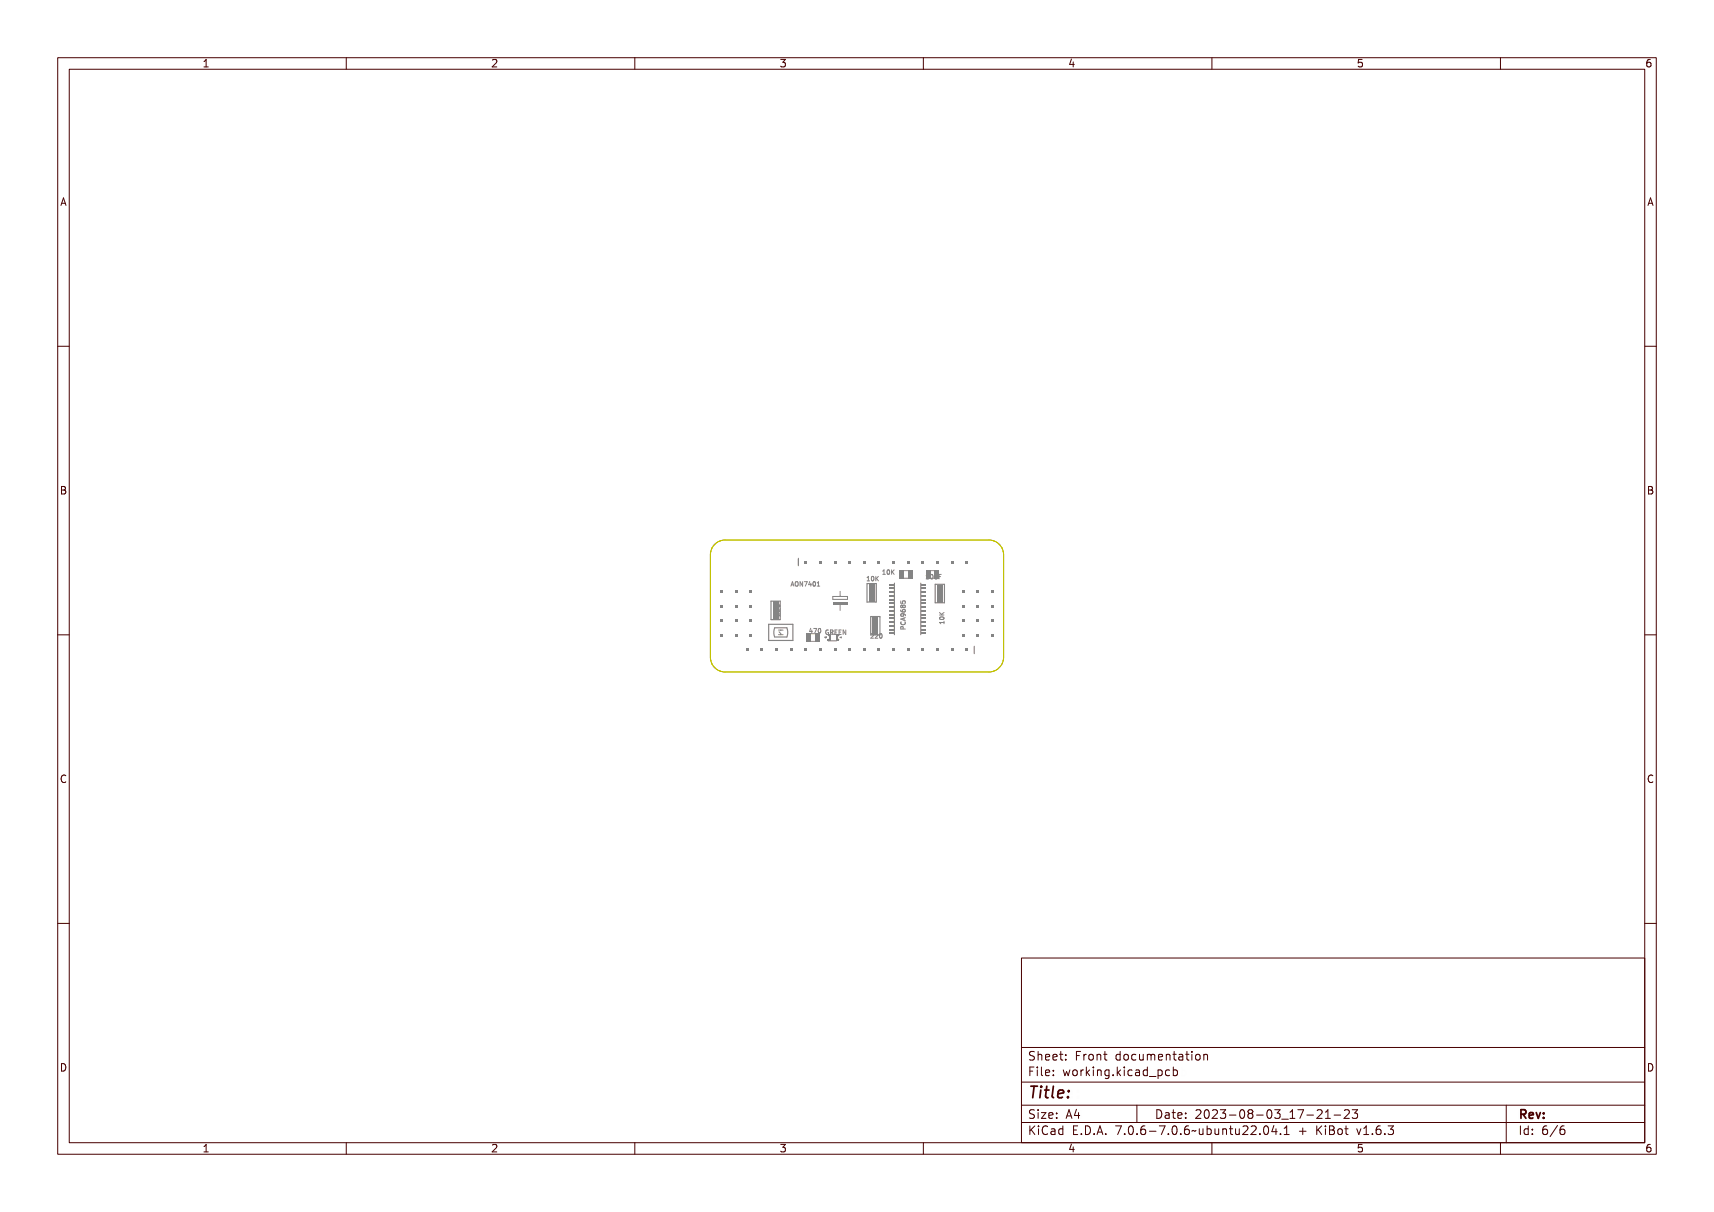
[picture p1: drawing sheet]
<svg xmlns="http://www.w3.org/2000/svg" width="297mm" height="210mm" viewBox="0 0 297 210" stroke-linecap="round" stroke-linejoin="round" font-family="sans-serif">
<defs><g id="words">
<text font-size="2.7" fill="#480000" x="178" y="190.3">Title:</text>
<g font-size="2" fill="#480000">
<text x="178" y="183.7">Sheet: Front documentation</text>
<text x="178" y="186.5">File: working.kicad_pcb</text>
<text x="178" y="193.9">Size: A4</text>
<text x="178" y="196.6">KiCad E.D.A. 7.0.6-7.0.6~ubuntu22.04.1 + KiBot v1.6.3</text>
<text x="200" y="193.9">Date: 2023-08-03_17-21-23</text>
<text x="263" y="196.6">Id: 6/6</text>
<text x="263" y="193.9">Rev:</text>
</g>
<g font-size="1.7" fill="#480000">
<text x="35" y="11.7">1</text>
<text x="85" y="11.7">2</text>
<text x="135" y="11.7">3</text>
<text x="185" y="11.7">4</text>
<text x="235" y="11.7">5</text>
<text x="285" y="11.7">6</text>
<text x="10.5" y="35.7">A</text>
<text x="285.5" y="35.7">A</text>
<text x="10.5" y="85.6">B</text>
<text x="285.5" y="85.6">B</text>
<text x="10.5" y="135.7">C</text>
<text x="285.5" y="135.7">C</text>
<text x="10.5" y="185.6">D</text>
<text x="285.5" y="185.6">D</text>
<text x="35" y="199.7">1</text>
<text x="85" y="199.7">2</text>
<text x="135" y="199.7">3</text>
<text x="185" y="199.7">4</text>
<text x="235" y="199.7">5</text>
<text x="285" y="199.7">6</text>
</g>
<g font-size="1" fill="#848484">
<text x="137.9" y="101.6">AON7401</text>
<text x="150.1" y="100.7">10K</text>
<text x="153.2" y="99.6">10K</text>
<text x="160.3" y="100.3">10uF</text>
<text x="140.1" y="109.7">470</text>
<text x="142.9" y="110">GREEN</text>
<text x="151.2" y="110.6">220</text>
<text x="156.9" y="108.3" transform="rotate(-90 156.9 108.3)">PCA9685</text>
<text x="163.6" y="108.3" transform="rotate(-90 163.6 108.3)">10K</text>
</g>
</g></defs>
<g fill="none" stroke="#848484" stroke-width=".17">
<path d="M150.2 100l.3-.1v.7l.1 .1h-.4l.2-.1v-.6l-.2 .1zM151.4 99.9h.1v.4l.4-.4-.3 .3 .3 .5h-.1l-.2-.4-.1 .4h-.1zM153 99.5h.4M153 98.9v.1M153.3 98.8h.3v.7l.2 .1h-.4l.1-.1v-.6h-.2zM154 98.9l.1-.1a.37 .37 0 0 1 .3 .4 .37 .37 0 0 1-.3 .3l-.2-.2zM154.1 98.9a.31 .31 0 0 1 .2 .3 .31 .31 0 0 1-.2 .3zM154.5 98.8h.2v.3l.4-.3-.3 .3 .3 .5h-.1l-.3-.4v.4h-.2zM160.4 99.6h.3v.7h.2h-.4h.1v-.6h-.2zM161.1 99.7v-.1a.37 .37 0 0 1 .4 .4 .37 .37 0 0 1-.4 .3l-.1-.2zM161.2 99.7a.31 .31 0 0 1 .2 .3 .31 .31 0 0 1-.2 .3zM161.7 99.8h.1l.1 .5 .1-.1v-.4h.1v.5h-.1a.18 .18 0 0 1-.2 .1 .18 .18 0 0 1-.1-.3z"/>
<path d="M162.3 99.6h.5l-.4 .1v.2h.3l-.3 .1v.3h-.1zM134.4 104.9a.38 .38 0 0 1 .4-.2 .38 .38 0 0 1 .3 .4 .38 .38 0 0 1-.4 .2 .38 .38 0 0 1-.3-.4zM134.4 106.4h.3l.4 .3 .1-.4v.5l-.6-.4-.1 .1v.3h-.1zM134.4 105.8l.3-.1 .4 .3 .1-.3v.5l-.6-.4-.1 .1v.3h-.1zM134.5 105.1h.5l.2 .1a.37 .37 0 0 1-.4 .3 .37 .37 0 0 1-.4-.3zM134.5 105.2a.34 .34 0 0 1 .6 .2 .34 .34 0 0 1-.6-.2zM135.1 106.2v.5l-.5-.5-.2 .2v.3M135.1 105.5v.5l-.5-.5-.2 .1v.3M137.1 101.6l.2-.8 .3 .8M137.1 101.3h.4M138.1 100.8h.2l.2 .8-.2-.2h-.2l-.2 .2zM138.2 100.9l.1 .4h-.2z"/>
<path d="M138.6 100.9h.1a.36 .36 0 0 1 .4 .3 .36 .36 0 0 1-.4 .4l-.1-.2zM138.8 100.9a.3 .3 0 0 1 .2 .3 .3 .3 0 0 1-.2 .3zM139.2 100.8h.1l.3 .7v-.7h.1v.8h-.2l-.2-.6v.6h-.1zM139.8 100.8h.5l-.3 .8h-.1l.3-.7zM140.5 108.9h.1v.5h.1l-.1 .3h-.1v-.2h-.3zM140.5 109v.4h-.2zM140.7 100.8h.1v.5h.1l-.1 .3-.1-.2h-.3zM140.7 100.9v.4h-.2zM140.8 108.9h.5l-.3 .8h-.1l.3-.7zM141.1 100.9h.1a.36 .36 0 0 1 .3 .3 .36 .36 0 0 1-.3 .4l-.1-.2zM141.2 100.9a.31 .31 0 0 1 .2 .3 .31 .31 0 0 1-.2 .3zM141.5 109h.1a.37 .37 0 0 1 .3 .3 .37 .37 0 0 1-.3 .4l-.1-.2z"/>
<path d="M141.6 109a.31 .31 0 0 1 .2 .3 .31 .31 0 0 1-.2 .3zM141.7 100.9l.3-.1v.7l.1 .1h-.4l.2-.1v-.6l-.2 .1zM143 110.4v.1M143 110.4h.1M143 110.5h.1M143 110.4l.2 .1h-.1zM143 109.3l.3-.1 .2 .2a.27 .27 0 0 0-.4 .2 .27 .27 0 0 0 .3 .3l-.1-.3h.2v.3a.37 .37 0 0 1-.5-.1 .37 .37 0 0 1 0-.5zM143.2 110.4h.1M143.2 110.4l-.2 .1M143.6 109.2h.2a.21 .21 0 0 1 .3 .2 .21 .21 0 0 1-.2 .2l.3 .4-.4-.4h-.1v.4h-.1zM143.7 109.3h.1a.14 .14 0 0 1 .2 .1 .14 .14 0 0 1-.2 .2h-.1zM144.3 109.2h.4l-.3 .1v.2h.3l-.3 .1v.3l.3 .1h-.4z"/>
<path d="M144.9 109.2h.4l-.3 .1v.2h.3l-.3 .1v.3l.4 .1h-.5zM145.5 109.2h.1l.3 .6v-.6h.1v.8h-.1l-.3-.7v.7h-.1zM145.6 110.5l.2-.1v.2zM145.6 110.5l.2-.1zM145.7 110.4v.1M145.8 110.4l-.2 .1h.2M146.1 109.2l.5 .7v-.7M150.8 100l.1-.1a.37 .37 0 0 1 .4 .4 .37 .37 0 0 1-.4 .4l-.1-.2zM150.9 100a.31 .31 0 0 1 .3 .3 .31 .31 0 0 1-.3 .3zM151.2 109.9h.1a.29 .29 0 0 1 .4 .2 .29 .29 0 0 1-.3 .3l-.1 .1 .4 .1h-.5l.4-.5-.1-.2-.3 .1zM151.9 109.9a.29 .29 0 0 1 .4 .2 .29 .29 0 0 1-.2 .3l-.1 .1 .3 .1h-.4l.3-.5-.1-.2-.2 .1zM152.5 109.9h.1a.37 .37 0 0 1 .4 .3 .37 .37 0 0 1-.4 .4l-.1-.2z"/>
<path d="M152.6 109.9a.31 .31 0 0 1 .3 .3 .31 .31 0 0 1-.3 .3zM156.1 106.7l.8-.2-.2 .1v.3l.2 .2-.8-.3zM156.1 104.1l.1 .3h.2a.26 .26 0 0 1 .1-.4 .26 .26 0 0 1 .4 .2 .26 .26 0 0 1-.1 .3 .2 .2 0 0 0 0-.3 .2 .2 0 0 0-.3 0 .2 .2 0 0 0 0 .3h-.4zM156.2 105.3a.23 .23 0 0 0 .1 .3 .23 .23 0 0 0 .2 .1 .26 .26 0 0 1 .1-.4 .26 .26 0 0 1 .3 .1 .26 .26 0 0 1-.2 .3 .36 .36 0 0 1-.4 0 .36 .36 0 0 1-.1-.4zM156.2 108.6l-.1 .4h.8M156.2 107.2h.1a.27 .27 0 0 0 .2 .3 .27 .27 0 0 0 .3-.3h.1a.37 .37 0 0 1-.4 .4 .37 .37 0 0 1-.3-.4zM156.2 104.7h.2l.1 .1a.22 .22 0 0 1 .3-.1 .22 .22 0 0 1 0 .4 .22 .22 0 0 1-.3-.1 .21 .21 0 0 1-.3 .1 .21 .21 0 0 1 0-.4zM156.2 107.8h.3l.1 .3h.3v.1h-.8zM156.2 106a.39 .39 0 0 1 .5-.1 .39 .39 0 0 1 .2 .4h-.1a.22 .22 0 0 0 0-.2 .22 .22 0 0 0-.3-.1 .25 .25 0 0 1 0 .3 .25 .25 0 0 1-.3 0 .25 .25 0 0 1 0-.3zM156.2 106.8l.4-.1v.2zM156.3 107.9h.2v.2h-.3zM156.4 108.6l.1 .4"/>
<path d="M162.9 107.9h.6l.1-.2v.4l-.1-.1h-.6l.1 .1h-.1zM162.9 106.4l.3 .3 .4-.3v.1l-.4 .3h.4v.1h-.7v-.1h.3zM162.9 107.1h.5l.2 .1a.37 .37 0 0 1-.4 .4 .37 .37 0 0 1-.3-.4zM162.9 107.3a.34 .34 0 0 1 .6 .1 .34 .34 0 0 1-.6-.1z"/>
<circle cx="154.2" cy="99.2" r=".07"/>
<circle cx="161.3" cy="100" r=".07"/>
<circle cx="134.8" cy="105.3" r=".07"/>
<circle cx="141.3" cy="101.2" r=".07"/>
<circle cx="141.7" cy="109.3" r=".07"/>
<circle cx="151" cy="100.3" r=".07"/>
<circle cx="152.7" cy="110.2" r=".07"/>
<circle cx="156.3" cy="104.9" r=".13"/>
<circle cx="156.4" cy="106.2" r=".17"/>
<circle cx="156.6" cy="105.5" r=".17"/>
<circle cx="156.7" cy="104.9" r=".15"/>
<circle cx="163.2" cy="107.3" r=".07"/>
</g>
<path d="M138.3 96.7v1.3" fill="none" stroke="#848484" stroke-width=".2"/>
<g fill="#848484">
<path d="M139.4 97.1h.5v.5h-.5z" fill-rule="evenodd"/>
<path d="M141.9 97.1h.5v.5h-.5z" fill-rule="evenodd"/>
<path d="M144.4 97.1h.5v.5h-.5z" fill-rule="evenodd"/>
<path d="M147 97.1h.5v.5h-.5z" fill-rule="evenodd"/>
<path d="M149.5 97.1h.5v.5h-.5z" fill-rule="evenodd"/>
<path d="M152.1 97.1h.5v.5h-.5z" fill-rule="evenodd"/>
<path d="M154.6 97.1h.5v.5h-.5z" fill-rule="evenodd"/>
<path d="M157.1 97.1h.5v.5h-.5z" fill-rule="evenodd"/>
<path d="M159.7 97.1h.5v.5h-.5z" fill-rule="evenodd"/>
<path d="M162.2 97.1h.5v.5h-.5z" fill-rule="evenodd"/>
<path d="M164.8 97.1h.5v.5h-.5z" fill-rule="evenodd"/>
<path d="M167.3 97.1h.5v.5h-.5z" fill-rule="evenodd"/>
</g>
<path d="M150.2 101.1h1.6v3.2h-1.6z" fill="none" stroke="#848484" stroke-width=".2"/>
<path d="M150.5 101.2h1v3.1h-1z" fill-rule="evenodd" fill="#848484"/>
<path d="M162.1 101.2h1.6v3.2h-1.6z" fill="none" stroke="#848484" stroke-width=".2"/>
<path d="M162.4 101.3h1v3.1h-1z" fill-rule="evenodd" fill="#848484"/>
<path d="M156.6 98.9h.8M156.7 100.2h.7" fill="none" stroke="#848484" stroke-width=".17"/>
<g fill="#848484">
<path d="M155.9 98.8h.8v1.5h-.8z" fill-rule="evenodd"/>
<path d="M157.4 98.8h.7v1.5h-.7z" fill-rule="evenodd"/>
<path d="M124.8 109.8h.5v.5h-.5z" fill-rule="evenodd"/>
<path d="M127.3 109.8h.5v.5h-.5z" fill-rule="evenodd"/>
<path d="M129.8 109.8h.5v.5h-.5z" fill-rule="evenodd"/>
<path d="M124.8 107.3h.5v.5h-.5z" fill-rule="evenodd"/>
<path d="M127.3 107.3h.5v.5h-.5z" fill-rule="evenodd"/>
<path d="M129.8 107.3h.5v.5h-.5z" fill-rule="evenodd"/>
<path d="M124.8 104.8h.5v.5h-.5z" fill-rule="evenodd"/>
<path d="M127.3 104.8h.5v.5h-.5z" fill-rule="evenodd"/>
<path d="M129.8 104.8h.5v.5h-.5z" fill-rule="evenodd"/>
<path d="M124.8 102.2h.5v.5h-.5z" fill-rule="evenodd"/>
<path d="M127.3 102.2h.5v.5h-.5z" fill-rule="evenodd"/>
<path d="M129.8 102.2h.5v.5h-.5z" fill-rule="evenodd"/>
</g>
<path d="M133.2 108.2h4.2v2.8h-4.2zM134.2 108.8h2.1a2.09 2.09 0 0 1 0 1.6h-2.1a2.09 2.09 0 0 1 0-1.6zM150.9 110v-3.2h1.6v3.2" fill="none" stroke="#848484" stroke-width=".2"/>
<path d="M134.9 110h.8M134.9 109.2h.8M135 109.5l.3 .3v.2M135.3 109.2v.1" fill="none" stroke="#848484" stroke-width=".17"/>
<g fill="#848484">
<path d="M151.2 106.9h1v3.1h-1z" fill-rule="evenodd"/>
<path d="M171.7 102.2h.6v.5h-.6z" fill-rule="evenodd"/>
<path d="M169.2 102.2h.5v.5h-.5z" fill-rule="evenodd"/>
<path d="M166.7 102.2h.5v.5h-.5z" fill-rule="evenodd"/>
<path d="M171.7 104.8h.6v.5h-.6z" fill-rule="evenodd"/>
<path d="M169.2 104.8h.5v.5h-.5z" fill-rule="evenodd"/>
<path d="M166.7 104.8h.5v.5h-.5z" fill-rule="evenodd"/>
<path d="M171.7 107.3h.6v.5h-.6z" fill-rule="evenodd"/>
<path d="M169.2 107.3h.5v.5h-.5z" fill-rule="evenodd"/>
<path d="M166.7 107.3h.5v.5h-.5z" fill-rule="evenodd"/>
<path d="M171.7 109.8h.6v.5h-.6z" fill-rule="evenodd"/>
<path d="M169.2 109.8h.5v.5h-.5z" fill-rule="evenodd"/>
<path d="M166.7 109.8h.5v.5h-.5z" fill-rule="evenodd"/>
</g>
<path d="M168.8 112v1.3" fill="none" stroke="#848484" stroke-width=".2"/>
<g fill="#848484">
<path d="M167.3 112.4h.5v.5h-.5z" fill-rule="evenodd"/>
<path d="M164.8 112.4h.5v.5h-.5z" fill-rule="evenodd"/>
<path d="M162.2 112.4h.5v.5h-.5z" fill-rule="evenodd"/>
<path d="M159.7 112.4h.5v.5h-.5z" fill-rule="evenodd"/>
<path d="M157.1 112.4h.5v.5h-.5z" fill-rule="evenodd"/>
<path d="M154.6 112.4h.5v.5h-.5z" fill-rule="evenodd"/>
<path d="M152.1 112.4h.5v.5h-.5z" fill-rule="evenodd"/>
<path d="M149.5 112.4h.5v.5h-.5z" fill-rule="evenodd"/>
<path d="M147 112.4h.5v.5h-.5z" fill-rule="evenodd"/>
<path d="M144.4 112.4h.5v.5h-.5z" fill-rule="evenodd"/>
<path d="M141.9 112.4h.5v.5h-.5z" fill-rule="evenodd"/>
<path d="M139.4 112.4h.5v.5h-.5z" fill-rule="evenodd"/>
<path d="M136.8 112.4h.5v.5h-.5z" fill-rule="evenodd"/>
<path d="M134.3 112.4h.5v.5h-.5z" fill-rule="evenodd"/>
<path d="M131.7 112.4h.5v.5h-.5z" fill-rule="evenodd"/>
<path d="M129.2 112.4h.5v.5h-.5z" fill-rule="evenodd"/>
</g>
<path d="M161.2 98.9h.7" fill="none" stroke="#848484" stroke-width=".17"/>
<g fill="#848484">
<path d="M161.9 98.8h.8v1.5h-.8z" fill-rule="evenodd"/>
<path d="M160.5 98.8h.7v1.5h-.7z" fill-rule="evenodd"/>
</g>
<path d="M133.6 104.2h1.6v3.2h-1.6z" fill="none" stroke="#848484" stroke-width=".2"/>
<path d="M133.9 104.2h1v3.1h-1z" fill-rule="evenodd" fill="#848484"/>
<path d="M155 101v9M159.5 101v9" fill="none" stroke="#848484" stroke-width=".2"/>
<g fill="#848484">
<path d="M159.5 101.2h.9v.2h-.9z" fill-rule="evenodd"/>
<path d="M154.1 101.2h.9v.2h-.9z" fill-rule="evenodd"/>
<path d="M159.5 101.8h.9v.2h-.9z" fill-rule="evenodd"/>
<path d="M154.1 101.8h.9v.2h-.9z" fill-rule="evenodd"/>
<path d="M159.5 102.5h.9v.2h-.9z" fill-rule="evenodd"/>
<path d="M154.1 102.5h.9v.2h-.9z" fill-rule="evenodd"/>
<path d="M159.5 103.1h.9v.2h-.9z" fill-rule="evenodd"/>
<path d="M154.1 103.1h.9v.2h-.9z" fill-rule="evenodd"/>
<path d="M159.5 103.8h.9v.2h-.9z" fill-rule="evenodd"/>
<path d="M154.1 103.8h.9v.2h-.9z" fill-rule="evenodd"/>
<path d="M159.5 104.4h.9v.2h-.9z" fill-rule="evenodd"/>
<path d="M154.1 104.4h.9v.2h-.9z" fill-rule="evenodd"/>
<path d="M159.5 105.1h.9v.2h-.9z" fill-rule="evenodd"/>
<path d="M154.1 105.1h.9v.2h-.9z" fill-rule="evenodd"/>
<path d="M159.5 105.7h.9v.2h-.9z" fill-rule="evenodd"/>
<path d="M154.1 105.7h.9v.2h-.9z" fill-rule="evenodd"/>
<path d="M159.5 106.4h.9v.2h-.9z" fill-rule="evenodd"/>
<path d="M154.1 106.4h.9v.2h-.9z" fill-rule="evenodd"/>
<path d="M159.5 107h.9v.2h-.9z" fill-rule="evenodd"/>
<path d="M154.1 107h.9v.2h-.9z" fill-rule="evenodd"/>
<path d="M159.5 107.7h.9v.2h-.9z" fill-rule="evenodd"/>
<path d="M154.1 107.7h.9v.2h-.9z" fill-rule="evenodd"/>
<path d="M159.5 108.3h.9v.2h-.9z" fill-rule="evenodd"/>
<path d="M154.1 108.3h.9v.2h-.9z" fill-rule="evenodd"/>
<path d="M159.5 109h.9v.2h-.9z" fill-rule="evenodd"/>
<path d="M154.1 109h.9v.2h-.9z" fill-rule="evenodd"/>
<path d="M159.5 109.6h.9v.2h-.9z" fill-rule="evenodd"/>
<path d="M154.1 109.6h.9v.2h-.9z" fill-rule="evenodd"/>
</g>
<g fill="none" stroke="#848484" stroke-width=".17">
<path d="M143.5 110.1a.35 .35 0 0 1 .3 .4 .35 .35 0 0 1-.3 .3M143.5 111h1.4M145.4 110.1a.35 .35 0 0 0-.3 .4 .35 .35 0 0 0 .3 .3"/>
<circle cx="143.6" cy="110.9" r=".1"/>
</g>
<g fill="#848484">
<path d="M143.4 110.8l.1 .3z" fill-rule="evenodd"/>
<path d="M144.9 110.8h.5v.3h-.5z" fill-rule="evenodd"/>
<path d="M143.7 110.8h.2v.3h-.2z" fill-rule="evenodd"/>
<path d="M143.7 110.6h.2v.2h-.2z" fill-rule="evenodd"/>
<path d="M144.9 110.6h.3v.2h-.3z" fill-rule="evenodd"/>
<path d="M143.8 110.3h.1v.4h-.1z" fill-rule="evenodd"/>
<path d="M144.9 110.3h.2v.4h-.2z" fill-rule="evenodd"/>
</g>
<path d="M140.5 111.1h.8" fill="none" stroke="#848484" stroke-width=".17"/>
<g fill="#848484">
<path d="M141.2 109.7h.8v1.5h-.8z" fill-rule="evenodd"/>
<path d="M139.8 109.7h.7v1.5h-.7z" fill-rule="evenodd"/>
</g>
<path d="M144.3 103.4h2.6v.5h-2.6zM145.6 102.5v.9M145.6 104.8v1" fill="none" stroke="#848484" stroke-width=".17"/>
<path d="M144.3 104.4h2.6v.5h-2.6z" fill-rule="evenodd" fill="#848484"/>
<path d="M124.1 94.1l1-.5h.5h45.8a2.54 2.54 0 0 1 2.5 2.5v17.8a2.54 2.54 0 0 1-2.5 2.5h-45.8a2.54 2.54 0 0 1-2.5-2.5v-17.8a2.54 2.54 0 0 1 1-2z" fill="none" stroke="#c2c200" stroke-width=".17"/>
<g fill="none" stroke="#480000" stroke-width=".17">
<path d="M10 10h277v190h-277zM12 12h273v186h-273zM60 10v2M110 10v2M160 10v2M210 10v2M260 10v2M10 60h2M285 60h2M10 110h2M285 110h2M10 160h2"/>
<path d="M285 160h2M177 166h108v32h-108zM60 198v2M110 198v2M160 198v2M177 181.5h108M177 187.5h108M177 191.5h108M177 194.5h108M178.1 195.2h.2v.6l.6-.6h.3l-.6 .6 .6 .8h-.2l-.5-.7-.2 .2v.5h-.2zM178.2 185h.9v.2h-.7v.4h.6v.2h-.6v.7h-.2zM178.3 182.4l.5-.1h.2v.2a.31 .31 0 0 0-.5-.1 .31 .31 0 0 0 0 .5 .5 .5 0 0 1 .6 .6 .5 .5 0 0 1-.8 .2l-.1-.2a.34 .34 0 0 0 .4 .1 .34 .34 0 0 0 .1-.5 .47 .47 0 0 1-.5-.2 .47 .47 0 0 1 .1-.5z"/>
<path d="M178.3 192.5l.5-.1h.2v.2a.31 .31 0 0 0-.5-.1 .31 .31 0 0 0 0 .5 .5 .5 0 0 1 .6 .6 .5 .5 0 0 1-.8 .2l-.1-.2a.34 .34 0 0 0 .4 .1 .34 .34 0 0 0 .1-.5 .47 .47 0 0 1-.5-.2 .47 .47 0 0 1 .1-.5zM179.4 182.2h.2v.6a.35 .35 0 0 1 .4-.1 .35 .35 0 0 1 .2 .4v.6h-.2v-.8h-.4v.8h-.2zM179.5 185.4h.4v.9h.4v.2h-.9v-.2h.3v-.8h-.2zM179.5 192.8h.4v.9h.4v.1h-.9v-.1h.3v-.8h-.2zM179.5 195.6h.4v.9h.4v.1h-.9v-.1h.3v-.8h-.2zM179.7 184.9h.2v.3h-.2zM179.7 192.3h.2v.3h-.2zM179.7 195.1h.2v.3h-.2zM180.6 184.9h.4v1.3l.4 .1v.2l-.5-.2v-1.2h-.3zM180.6 192.8h.8v.1l-.6 .8h.6v.1h-.8v-.1l.6-.8h-.6zM180.7 182.8a.49 .49 0 0 1 .6-.1 .49 .49 0 0 1 .2 .5h-.8a.42 .42 0 0 0 .3 .4 .42 .42 0 0 0 .4-.1v.2a.6 .6 0 0 1-.8-.1 .6 .6 0 0 1 .1-.8zM180.7 195.4l.5-.2h.3v.2a.43 .43 0 0 0-.6 0 .43 .43 0 0 0-.2 .5 .43 .43 0 0 0 .2 .5 .43 .43 0 0 0 .6 0v.2a.66 .66 0 0 1-.8-.1 .66 .66 0 0 1-.1-.8z"/>
<path d="M180.8 182.9l.4-.1 .1 .3h-.6zM181.8 195.6h.2a.45 .45 0 0 1 .5 0 .45 .45 0 0 1 .1 .4v.6h-.1v-.1a.38 .38 0 0 1-.5 .2 .38 .38 0 0 1-.2-.5 .38 .38 0 0 1 .4-.2h.3a.35 .35 0 0 0-.3-.4 .35 .35 0 0 0-.4 .2zM181.9 182.8a.49 .49 0 0 1 .6-.1 .49 .49 0 0 1 .2 .5h-.8a.42 .42 0 0 0 .3 .4 .42 .42 0 0 0 .5-.1v.2a.6 .6 0 0 1-.9-.1 .6 .6 0 0 1 .1-.8zM181.9 185.5a.49 .49 0 0 1 .6-.1 .49 .49 0 0 1 .2 .5h-.8a.42 .42 0 0 0 .3 .4 .42 .42 0 0 0 .5-.1v.2a.6 .6 0 0 1-.9-.1 .6 .6 0 0 1 .1-.8zM181.9 192.9a.49 .49 0 0 1 .6-.1 .49 .49 0 0 1 .2 .5h-.8a.42 .42 0 0 0 .3 .4 .42 .42 0 0 0 .5-.1v.2a.6 .6 0 0 1-.9-.1 .6 .6 0 0 1 .1-.8zM182 196.2l.5-.1a.31 .31 0 0 1-.2 .4 .31 .31 0 0 1-.4-.1zM182 182.9l.4-.1 .1 .3h-.6zM182 185.6l.4-.1 .1 .3h-.6zM182 193l.4-.1 .1 .3h-.6zM183 195.7l.4-.2 .2 .2v-.6h.2v1.5h-.2v-.1a.42 .42 0 0 1-.5 .1 .42 .42 0 0 1-.2-.5zM183.2 195.8l.1-.1a.4 .4 0 0 1 .3 .4 .4 .4 0 0 1-.3 .4l-.2-.2zM183.2 182.3h.2v.4h.4v.1h-.4l.1 .8h.3v.1h-.2a.3 .3 0 0 1-.4-.3v-.6h-.3v-.1h.3z"/>
<path d="M183.3 185.4h.2v.3h-.2zM183.3 186.2h.2v.3h-.2zM183.3 192.8h.2v.3h-.2zM183.3 193.6h.2v.2h-.2zM184.5 182.7h.2v.3h-.2zM184.5 183.5h.2v.2h-.2zM185.2 185.4h.2l.2 .8 .1-.5h.2l.2 .5 .1-.8h.2l-.2 1.1h-.2l-.2-.7-.2 .7h-.1zM185.4 195.2h.9v.2h-.7v.4h.6v.2h-.6v.5h.7v.1h-.9zM185.7 192.4h.2l.5 1.4h-.2l-.1-.3h-.5l-.1 .3h-.2zM185.8 192.6l.2 .7h-.4zM186.6 182.3h.9v.2h-.7v.4h.6v.2h-.6v.6h-.2zM186.7 185.5a.52 .52 0 0 1 .8 .4 .52 .52 0 0 1-.8 .4l-.1-.4z"/>
<path d="M186.8 185.6l.1-.1a.39 .39 0 0 1 .4 .4 .39 .39 0 0 1-.4 .4l-.1-.2zM186.9 196.4h.2v.2h-.2zM187.1 192.4h.2v.9h.2v.2h-.2v.3h-.2v-.3h-.6v-.2zM187.1 192.6v.7h-.4zM187.8 195.2a.76 .76 0 0 1 .9 .7 .76 .76 0 0 1-.9 .7zM188 195.4a.57 .57 0 0 1 .5 .5 .57 .57 0 0 1-.5 .6zM188 182.7h.2v.2a.3 .3 0 0 1 .3-.3 .3 .3 0 0 1 .3 .3 .37 .37 0 0 0-.5-.1 .37 .37 0 0 0-.1 .4v.5h-.2zM188 185.4h.2v.2a.3 .3 0 0 1 .3-.3 .3 .3 0 0 1 .3 .3 .37 .37 0 0 0-.5-.1 .37 .37 0 0 0-.1 .4v.6h-.2zM189.1 184.9h.1v.9l.5-.4h.2l-.4 .4 .5 .7h-.2l-.4-.6-.2 .1v.5h-.1zM189.1 182.8a.52 .52 0 0 1 .8 .4 .52 .52 0 0 1-.8 .4l-.1-.4zM189.2 182.9l.1-.1a.39 .39 0 0 1 .4 .4 .39 .39 0 0 1-.4 .4l-.1-.2zM189.3 196.4h.3v.2h-.3z"/>
<path d="M190.2 182.7h.2v.1a.35 .35 0 0 1 .4-.1 .35 .35 0 0 1 .3 .4v.6h-.2l-.1-.8h-.3l-.1 .8h-.2zM190.3 185.4h.4v.9h.4v.2h-.9v-.2h.4v-.8h-.3zM190.5 195.2h.3l.4 1.4h-.2l-.1-.3h-.5l-.1 .3h-.2zM190.6 184.9h.1v.3h-.1zM190.6 195.4l.2 .7h-.4zM191.4 185.4h.2v.1a.35 .35 0 0 1 .4-.1 .35 .35 0 0 1 .3 .4v.7h-.2l-.1-.9h-.3l-.1 .9h-.2zM191.7 182.3h.1v.4h.4v.1h-.4l.1 .8h.3v.1h-.2a.3 .3 0 0 1-.3-.3v-.6h-.3v-.1h.3zM191.7 196.4h.3v.2h-.3zM192.7 185.5l.3-.2 .3 .2v-.1h.2v1a.53 .53 0 0 1-.8 .4v-.2a.36 .36 0 0 0 .4 .1 .36 .36 0 0 0 .2-.4l-.1 .1a.53 .53 0 0 1-.7-.3 .53 .53 0 0 1 .2-.6zM192.8 185.6l.1-.1a.39 .39 0 0 1 .4 .4 .39 .39 0 0 1-.4 .4l-.1-.2zM193.8 195.2h.9l-.5 1.4h-.2l.5-1.2h-.7zM193.9 182.8l.3-.2 .3 .2v-.6h.2v1.5h-.2v-.1a.42 .42 0 0 1-.6 .1 .42 .42 0 0 1-.1-.5z"/>
<path d="M194.1 182.8a.4 .4 0 0 1 .4 .4 .4 .4 0 0 1-.4 .4l-.2-.4zM194.1 186.2h.3v.3h-.3zM195.1 184.9h.2v.9l.4-.4h.3l-.5 .4 .5 .7h-.2l-.4-.6-.1 .1v.5h-.2zM195.1 182.8a.52 .52 0 0 1 .8 .4 .52 .52 0 0 1-.8 .4l-.1-.4zM195.2 182.9l.1-.1a.39 .39 0 0 1 .4 .4 .39 .39 0 0 1-.4 .4l-.1-.2zM195.3 196.4h.3v.2h-.3zM196.3 185.4h.5v.9h.3v.2h-.9v-.2h.4v-.8h-.3zM196.3 195.4a.5 .5 0 0 1 .7-.1 .5 .5 0 0 1 .1 .6 .52 .52 0 0 1-.4 .8 .52 .52 0 0 1-.5-.8zM196.4 182.8a.39 .39 0 0 1 .4-.2 .39 .39 0 0 1 .3 .3 .4 .4 0 0 0-.6 0 .4 .4 0 0 0 0 .6 .4 .4 0 0 0 .6 0 .41 .41 0 0 1-.4 .3 .41 .41 0 0 1-.4-.3v-.5zM196.5 195.4a.57 .57 0 0 1 .4 .9l-.3 .2a.86 .86 0 0 1-.1-1.1zM196.6 184.9h.2v.3h-.2zM197 191.5v3"/>
<path d="M197.4 182.7h.2v.8l.2 .1 .3-.2v-.7h.2v1h-.2v-.1a.35 .35 0 0 1-.4 .2 .35 .35 0 0 1-.3-.5zM197.6 185.5a.39 .39 0 0 1 .4-.2 .39 .39 0 0 1 .3 .3 .4 .4 0 0 0-.6 0 .4 .4 0 0 0 0 .6 .4 .4 0 0 0 .6 0 .41 .41 0 0 1-.4 .3 .41 .41 0 0 1-.4-.3v-.5zM197.7 196.4h.3v.2h-.3zM198.6 182.7h.1l.2-.1a.22 .22 0 0 0 .2 .2 .22 .22 0 0 0 .2-.2l.2 .3 .1 .8h-.2v-.8l-.1-.1-.2 .1v.8h-.1v-.8l-.2-.1-.1 .1v.8h-.1zM198.7 185.4h.1a.45 .45 0 0 1 .5 0 .45 .45 0 0 1 .2 .4v.7h-.2v-.2a.38 .38 0 0 1-.5 .2 .38 .38 0 0 1-.2-.5 .38 .38 0 0 1 .5-.2h.2a.35 .35 0 0 0-.3-.4 .35 .35 0 0 0-.3 .2zM198.7 195.4l.5-.2h.2v.2a.43 .43 0 0 0-.5 0 .43 .43 0 0 0-.1 .5 .48 .48 0 0 1 .7 0 .48 .48 0 0 1-.1 .7 .48 .48 0 0 1-.7-.1l-.1-.6zM198.8 186l.5-.1a.31 .31 0 0 1-.1 .4 .31 .31 0 0 1-.4-.1zM198.9 195.9a.29 .29 0 0 1 .4 .1 .29 .29 0 0 1-.1 .4 .29 .29 0 0 1-.4-.1zM199.9 185.5l.3-.2 .3 .2v-.6h.2v1.6h-.2v-.2a.42 .42 0 0 1-.5 .1 .42 .42 0 0 1-.2-.5zM199.9 182.8a.49 .49 0 0 1 .6-.1 .49 .49 0 0 1 .2 .5h-.7a.42 .42 0 0 0 .2 .4 .42 .42 0 0 0 .5-.1v.2a.6 .6 0 0 1-.8-.1 .6 .6 0 0 1 0-.8zM200 196h.5v.2h-.5zM200 185.6l.1-.1a.39 .39 0 0 1 .4 .4 .39 .39 0 0 1-.4 .4l-.1-.2z"/>
<path d="M200.1 182.9l.3-.1 .2 .3h-.6zM200.1 192.4a.76 .76 0 0 1 1 .7 .76 .76 0 0 1-1 .7zM200.3 192.6a.57 .57 0 0 1 .6 .5 .57 .57 0 0 1-.6 .6zM200.9 186.8l1.2 .1zM201 195.2h.9l-.5 1.4h-.2l.5-1.2h-.7zM201.1 182.7h.1v.1a.35 .35 0 0 1 .5-.1 .35 .35 0 0 1 .2 .4v.6h-.2v-.8h-.4l-.1 .8h-.1zM201.4 192.8h.2a.45 .45 0 0 1 .5 0 .45 .45 0 0 1 .1 .4v.6h-.1v-.1a.38 .38 0 0 1-.5 .2 .38 .38 0 0 1-.2-.5 .38 .38 0 0 1 .4-.2h.3a.35 .35 0 0 0-.3-.4 .35 .35 0 0 0-.4 .2zM201.6 193.4l.5-.1a.31 .31 0 0 1-.2 .4 .31 .31 0 0 1-.4-.1zM202.2 185.4h.2v.1a.46 .46 0 0 1 .6 0 .46 .46 0 0 1 .1 .6 .39 .39 0 0 1-.2 .4 .39 .39 0 0 1-.5-.2v.6h-.2zM202.5 182.3h.2v.4h.4v.1h-.4v.8h.4v.1h-.2a.3 .3 0 0 1-.4-.3v-.6h-.3v-.1h.3zM202.5 185.6l.1-.1a.4 .4 0 0 1 .4 .4 .4 .4 0 0 1-.4 .4l-.2-.2zM202.5 196.4h.3v.2h-.3z"/>
<path d="M202.8 192.4h.2v.4h.4v.1h-.4l.1 .8h.3v.1h-.2a.3 .3 0 0 1-.4-.3v-.6h-.3v-.1h.3zM203.5 182.7h.2a.45 .45 0 0 1 .4 0 .45 .45 0 0 1 .2 .4v.6h-.2v-.1a.38 .38 0 0 1-.5 .2 .38 .38 0 0 1-.2-.5 .38 .38 0 0 1 .5-.2h.2a.35 .35 0 0 0-.2-.4 .35 .35 0 0 0-.4 .2zM203.5 195.4a.5 .5 0 0 1 .7-.1 .5 .5 0 0 1 .1 .6 .52 .52 0 0 1-.4 .8 .52 .52 0 0 1-.5-.8zM203.6 185.5a.39 .39 0 0 1 .4-.2 .39 .39 0 0 1 .3 .3 .4 .4 0 0 0-.5 0 .4 .4 0 0 0 0 .6 .4 .4 0 0 0 .5 0 .41 .41 0 0 1-.4 .3 .41 .41 0 0 1-.4-.3v-.5zM203.7 183.3l.4-.1a.31 .31 0 0 1-.1 .4 .31 .31 0 0 1-.4-.1zM203.7 195.4a.57 .57 0 0 1 .4 .9l-.2 .2a.86 .86 0 0 1-.2-1.1zM203.9 192.9a.49 .49 0 0 1 .6-.1 .49 .49 0 0 1 .2 .5h-.8a.42 .42 0 0 0 .3 .4 .42 .42 0 0 0 .5-.1v.2a.6 .6 0 0 1-.9-.1 .6 .6 0 0 1 .1-.8zM204 193l.4-.1 .1 .3h-.6zM204.7 184.9h.1v.6a.45 .45 0 0 1 .7 0 .45 .45 0 0 1 0 .6 .39 .39 0 0 1-.2 .4 .39 .39 0 0 1-.5-.2v.2h-.1zM204.9 182.3h.2v.4h.4v.1h-.4v.8h.4v.1h-.2a.3 .3 0 0 1-.4-.3v-.6h-.3v-.1h.3zM204.9 185.6l.1-.1a.39 .39 0 0 1 .4 .4 .39 .39 0 0 1-.4 .4l-.1-.2zM204.9 196.4h.3v.2h-.3z"/>
<path d="M205.3 192.8h.2v.3h-.2zM205.3 193.6h.2v.2h-.2zM205.9 182.7h.5v.9h.3v.1h-.9v-.1h.4v-.8h-.3zM205.9 195.4l.5-.2h.2v.2a.43 .43 0 0 0-.5 0 .43 .43 0 0 0-.1 .5 .48 .48 0 0 1 .7 0 .48 .48 0 0 1-.1 .7 .48 .48 0 0 1-.7-.1l-.1-.6zM206.1 195.9a.29 .29 0 0 1 .4 .1 .29 .29 0 0 1-.1 .4 .29 .29 0 0 1-.4-.1zM206.2 182.2h.2v.3h-.2zM207 196l.3-.1 .5 .1 .2-.1a.38 .38 0 0 1-.7 .2l-.3 .1zM207.1 182.8a.52 .52 0 0 1 .8 .4 .52 .52 0 0 1-.8 .4l-.1-.4zM207.3 182.9l.1-.1a.39 .39 0 0 1 .4 .4 .39 .39 0 0 1-.4 .4l-.2-.2zM207.4 192.5a.53 .53 0 0 1 .8 .1 .53 .53 0 0 1-.3 .7l-.3 .4h.7v.1h-.9v-.1l.3-.4a.49 .49 0 0 0 .2-.7l-.5 .1zM208.3 182.7h.1v.1a.35 .35 0 0 1 .5-.1 .35 .35 0 0 1 .2 .4v.6h-.2v-.8h-.4l-.1 .8h-.1zM208.3 195.6h.1l.1 .8 .2 .1 .2-.2v-.7h.2v1h-.2v-.1a.35 .35 0 0 1-.4 .2 .35 .35 0 0 1-.2-.5z"/>
<path d="M208.7 192.6a.5 .5 0 0 1 .6-.1 .5 .5 0 0 1 .2 .6 .52 .52 0 0 1-.5 .8 .52 .52 0 0 1-.4-.8zM208.9 192.6a.57 .57 0 0 1 .4 .9l-.3 .2a.86 .86 0 0 1-.1-1.1zM209.5 195.1h.2v.6a.45 .45 0 0 1 .6-.1 .45 .45 0 0 1 .1 .7 .39 .39 0 0 1-.3 .4 .39 .39 0 0 1-.4-.2v.1h-.2zM209.7 195.8l.1-.1a.4 .4 0 0 1 .4 .4 .4 .4 0 0 1-.4 .4l-.1-.2zM209.8 192.5a.53 .53 0 0 1 .8 .1 .53 .53 0 0 1-.3 .7l-.3 .4h.7v.1h-.9v-.1l.3-.4a.49 .49 0 0 0 .2-.7l-.5 .1zM210 198v2M210.7 195.6h.2v.8l.2 .1 .2-.2v-.7h.2v1h-.2v-.1a.35 .35 0 0 1-.4 .2 .35 .35 0 0 1-.2-.5zM211 192.4a.46 .46 0 0 1 .6 0 .46 .46 0 0 1 .1 .6l-.1 .1a.45 .45 0 0 1 .2 .6 .45 .45 0 0 1-.6 .2l-.2-.1v-.2a.35 .35 0 0 0 .5 .1 .35 .35 0 0 0 0-.5h-.3v-.2a.28 .28 0 0 0 .4-.1 .28 .28 0 0 0 0-.3 .28 .28 0 0 0-.4 0h-.2zM211.9 195.6h.2v.1a.35 .35 0 0 1 .4-.1 .35 .35 0 0 1 .2 .4v.6h-.2v-.8h-.4v.8h-.2zM212.4 193.2h.5v.2h-.5zM213.3 195.2h.2v.4h.4v.1h-.4v.8h.4v.1h-.2a.3 .3 0 0 1-.4-.3v-.6h-.3v-.1h.3zM213.5 192.6a.5 .5 0 0 1 .6-.1 .5 .5 0 0 1 .2 .6 .52 .52 0 0 1-.5 .8 .52 .52 0 0 1-.4-.8z"/>
<path d="M213.7 192.6a.57 .57 0 0 1 .4 .9l-.3 .2a.86 .86 0 0 1-.1-1.1zM214.3 195.6h.2v.8l.2 .1 .2-.2v-.7h.2v1h-.2v-.1a.35 .35 0 0 1-.4 .2 .35 .35 0 0 1-.2-.5zM214.7 192.5a.41 .41 0 0 1 .7-.1 .41 .41 0 0 1-.2 .7 .42 .42 0 0 1 .2 .6 .42 .42 0 0 1-.7 0 .42 .42 0 0 1 .2-.6l-.3-.2zM215.5 195.3a.53 .53 0 0 1 .8 .1 .53 .53 0 0 1-.3 .7l-.3 .4h.6v.1h-.9v-.1l.4-.4a.49 .49 0 0 0 .2-.8l-.5 .2zM216 193.2h.5v.2h-.5zM216.7 195.3a.53 .53 0 0 1 .8 .1 .53 .53 0 0 1-.3 .7l-.3 .4h.6v.1h-.9v-.1l.4-.4a.49 .49 0 0 0 .2-.8l-.5 .2zM217.1 192.6a.5 .5 0 0 1 .7-.1 .5 .5 0 0 1 .1 .6 .52 .52 0 0 1-.5 .8 .52 .52 0 0 1-.4-.8zM217.3 192.6a.57 .57 0 0 1 .4 .9l-.3 .2a.86 .86 0 0 1-.1-1.1zM218.2 196.4h.2v.2h-.2zM218.2 192.4a.46 .46 0 0 1 .6 0 .46 .46 0 0 1 .1 .6l-.1 .1a.45 .45 0 0 1 .2 .6 .45 .45 0 0 1-.6 .2l-.2-.1v-.2a.35 .35 0 0 0 .5 .1 .35 .35 0 0 0 0-.5h-.3v-.2a.28 .28 0 0 0 .4-.1 .28 .28 0 0 0 0-.3 .28 .28 0 0 0-.4 0h-.2zM219.2 195.4a.5 .5 0 0 1 .6-.1 .5 .5 0 0 1 .2 .6 .52 .52 0 0 1-.5 .8 .52 .52 0 0 1-.5-.8zM219.2 194.2l1.3 .1z"/>
<path d="M219.4 195.4a.57 .57 0 0 1 .3 .9l-.2 .2a.86 .86 0 0 1-.1-1.1zM220.7 192.5l.5-.1v1.3h.3v.1h-.8v-.1h.3v-1.1h-.3zM220.8 195.2h.2v.9h.2v.2h-.2v.3h-.2v-.3h-.6v-.2zM220.8 195.4v.7h-.4zM221.8 196.4h.2v.2h-.2zM221.8 192.4h.9l-.5 1.4h-.2l.5-1.2h-.7zM222.8 195.3l.5-.1v1.3h.3v.1h-.8v-.1h.3v-1.1h-.3zM223.2 193.2h.5v.2h-.5zM224.2 192.5a.53 .53 0 0 1 .8 .1 .53 .53 0 0 1-.3 .7l-.3 .4h.7v.1h-.9v-.1l.3-.4a.49 .49 0 0 0 .2-.7l-.5 .1zM225.4 195.5h.2v.4h.4v.2h-.4v.4h-.2v-.4h-.4v-.2h.4zM225.5 192.5l.5-.1v1.3h.3v.1h-.8v-.1h.3v-1.1h-.3zM226.8 193.2h.5v.2h-.5z"/>
<path d="M227.5 195.2h.2v.6l.6-.6h.2l-.6 .6 .6 .8h-.2l-.5-.7-.1 .2v.5h-.2zM227.8 192.5a.53 .53 0 0 1 .8 .1 .53 .53 0 0 1-.2 .7l-.4 .4h.7v.1h-.9v-.1l.3-.4a.49 .49 0 0 0 .2-.7l-.5 .1zM228.8 195.6h.4v.9h.4v.1h-.9v-.1h.4v-.8h-.3zM229.1 192.4a.46 .46 0 0 1 .6 0 .46 .46 0 0 1 0 .6l-.1 .1a.45 .45 0 0 1 .3 .6 .45 .45 0 0 1-.7 .2l-.2-.1v-.2a.35 .35 0 0 0 .5 .1 .35 .35 0 0 0 0-.5h-.2v-.2a.28 .28 0 0 0 .3-.1 .28 .28 0 0 0 0-.3 .28 .28 0 0 0-.4 0h-.1zM229.1 195.1h.1v.3h-.1zM229.9 195.2h.4a.35 .35 0 0 1 .5 .2 .35 .35 0 0 1-.3 .5 .41 .41 0 0 1 .3 .5 .41 .41 0 0 1-.5 .2h-.4zM230.1 196h.2a.27 .27 0 0 1 .3 .2 .27 .27 0 0 1-.3 .3h-.2zM230.1 195.4h.2a.23 .23 0 0 1 .3 .2 .23 .23 0 0 1-.3 .2h-.2zM231.2 193.2h1.1M231.2 195.7a.52 .52 0 0 1 .8 .4 .52 .52 0 0 1-.8 .4l-.1-.4zM231.3 195.8l.1-.1a.39 .39 0 0 1 .4 .4 .39 .39 0 0 1-.4 .4l-.1-.2zM232.6 195.2h.1v.4h.4v.1h-.4l.1 .8h.3v.1h-.2a.3 .3 0 0 1-.3-.3v-.6h-.3v-.1h.3z"/>
<path d="M233 192.4l.2-.1h.3l.2 .1 .1 .3-.1 .2-.8 .9h.9M234.3 192.3h.9l-.5 .6 .5 .1v.6l-.2 .2h-.5l-.2-.2M234.6 195.6h.2l.3 .9 .4-.9h.2l-.4 1h-.3zM236 195.3l.5-.1v1.3h.3v.1h-.8v-.1h.3v-1.1h-.3zM237.4 196.4h.3v.2h-.3zM238.4 195.4l.5-.2h.2v.2a.43 .43 0 0 0-.5 0 .43 .43 0 0 0-.1 .5 .48 .48 0 0 1 .7 0 .48 .48 0 0 1-.1 .7 .48 .48 0 0 1-.7-.1l-.1-.6zM238.6 195.9a.29 .29 0 0 1 .4 .1 .29 .29 0 0 1-.1 .4 .29 .29 0 0 1-.4-.1zM239.8 196.4h.3v.2h-.3zM240.7 195.2a.46 .46 0 0 1 .6 0 .46 .46 0 0 1 .1 .6l-.1 .1a.45 .45 0 0 1 .2 .6 .45 .45 0 0 1-.6 .2l-.2-.1v-.2a.35 .35 0 0 0 .5 .1 .35 .35 0 0 0 0-.5l-.3-.1v-.1a.28 .28 0 0 0 .4-.1 .28 .28 0 0 0 0-.3 .28 .28 0 0 0-.4 0h-.2zM260 198v2M261 191.5v6.5M263.2 195.2h.8v.2h-.3v1.1h.3v.1h-.8v-.1h.3v-1.1h-.3z"/>
<path d="M264.4 195.7l.3-.2 .3 .2v-.6h.2v1.5h-.2v-.1a.42 .42 0 0 1-.5 .1 .42 .42 0 0 1-.2-.5zM264.6 195.8l.1-.1a.4 .4 0 0 1 .3 .4 .4 .4 0 0 1-.3 .4l-.2-.2zM265.9 195.6h.2v.3h-.2zM265.9 196.4h.2v.2h-.2zM268.1 195.4l.5-.2h.2v.2a.43 .43 0 0 0-.5 0 .43 .43 0 0 0-.2 .5 .48 .48 0 0 1 .7 0 .48 .48 0 0 1-.1 .7 .48 .48 0 0 1-.6-.1l-.2-.6zM268.2 195.9a.29 .29 0 0 1 .4 .1 .29 .29 0 0 1 0 .4 .29 .29 0 0 1-.4-.1zM269.9 195.2h.2l-.8 1.6h-.2zM270.5 195.4l.5-.2h.2v.2a.43 .43 0 0 0-.5 0 .43 .43 0 0 0-.2 .5 .48 .48 0 0 1 .7 0 .48 .48 0 0 1 0 .7 .48 .48 0 0 1-.7-.1l-.1-.6zM270.6 195.9a.29 .29 0 0 1 .4 .1 .29 .29 0 0 1 0 .4 .29 .29 0 0 1-.4-.1z"/>
<circle cx="196.7" cy="195.9" r=".13"/>
<circle cx="203.9" cy="195.9" r=".13"/>
<circle cx="209" cy="193.1" r=".13"/>
<circle cx="213.8" cy="193.1" r=".13"/>
<circle cx="215" cy="193.4" r=".29"/>
<circle cx="215" cy="192.8" r=".25"/>
<circle cx="217.4" cy="193.1" r=".13"/>
<circle cx="219.5" cy="195.9" r=".13"/>
</g>
<g fill="none" stroke="#480000" stroke-width=".3">
<path d="M178.1 188.4h1.4v.2h-.6v1.7h-.2v-1.7h-.6zM179.9 188.8h.7v1.3h.4v.2h-1.2v-.2h.5v-1.1h-.4zM180.3 188.3h.3v.3h-.3zM181.8 188.4h.2v.4h.6v.2h-.6v1l.2 .1h.4v.2a.55 .55 0 0 1-.8-.5v-.8h-.4v-.2h.4zM183 188.3h.6l.1 1.6 .1 .2h.4v.2a.54 .54 0 0 1-.8-.5v-1.4h-.4zM184.8 189a.65 .65 0 0 1 .8-.1 .65 .65 0 0 1 .3 .7h-1.1a.56 .56 0 0 0 .4 .5 .56 .56 0 0 0 .6-.1v.2a.81 .81 0 0 1-1.1-.1 .81 .81 0 0 1 .1-1.1zM185 189.1l.3-.1a.37 .37 0 0 1 .3 .4h-.8zM186.7 188.9h.3v.4h-.3zM186.7 189.9h.3v.4h-.3zM263.1 192.4a.73 .73 0 0 1 .9 .2v.3l-.3 .3 .5 .6h-.2l-.3-.4-.2-.2h-.2v.6h-.2zM263.3 192.6h.2a.26 .26 0 0 1 .3 .2 .26 .26 0 0 1-.2 .3h-.3zM264.5 192.9a.49 .49 0 0 1 .6-.1 .49 .49 0 0 1 .2 .5h-.8a.42 .42 0 0 0 .3 .4 .42 .42 0 0 0 .4-.1v.2a.6 .6 0 0 1-.8-.1 .6 .6 0 0 1 .1-.8z"/>
<path d="M264.6 193l.3-.1 .2 .3h-.6zM265.5 192.8h.2l.3 .9 .3-.9h.2l-.4 1h-.2zM267.1 192.8h.2v.3h-.2zM267.1 193.6h.2v.2h-.2z"/>
</g>
<use href="#words"/>
</svg>
